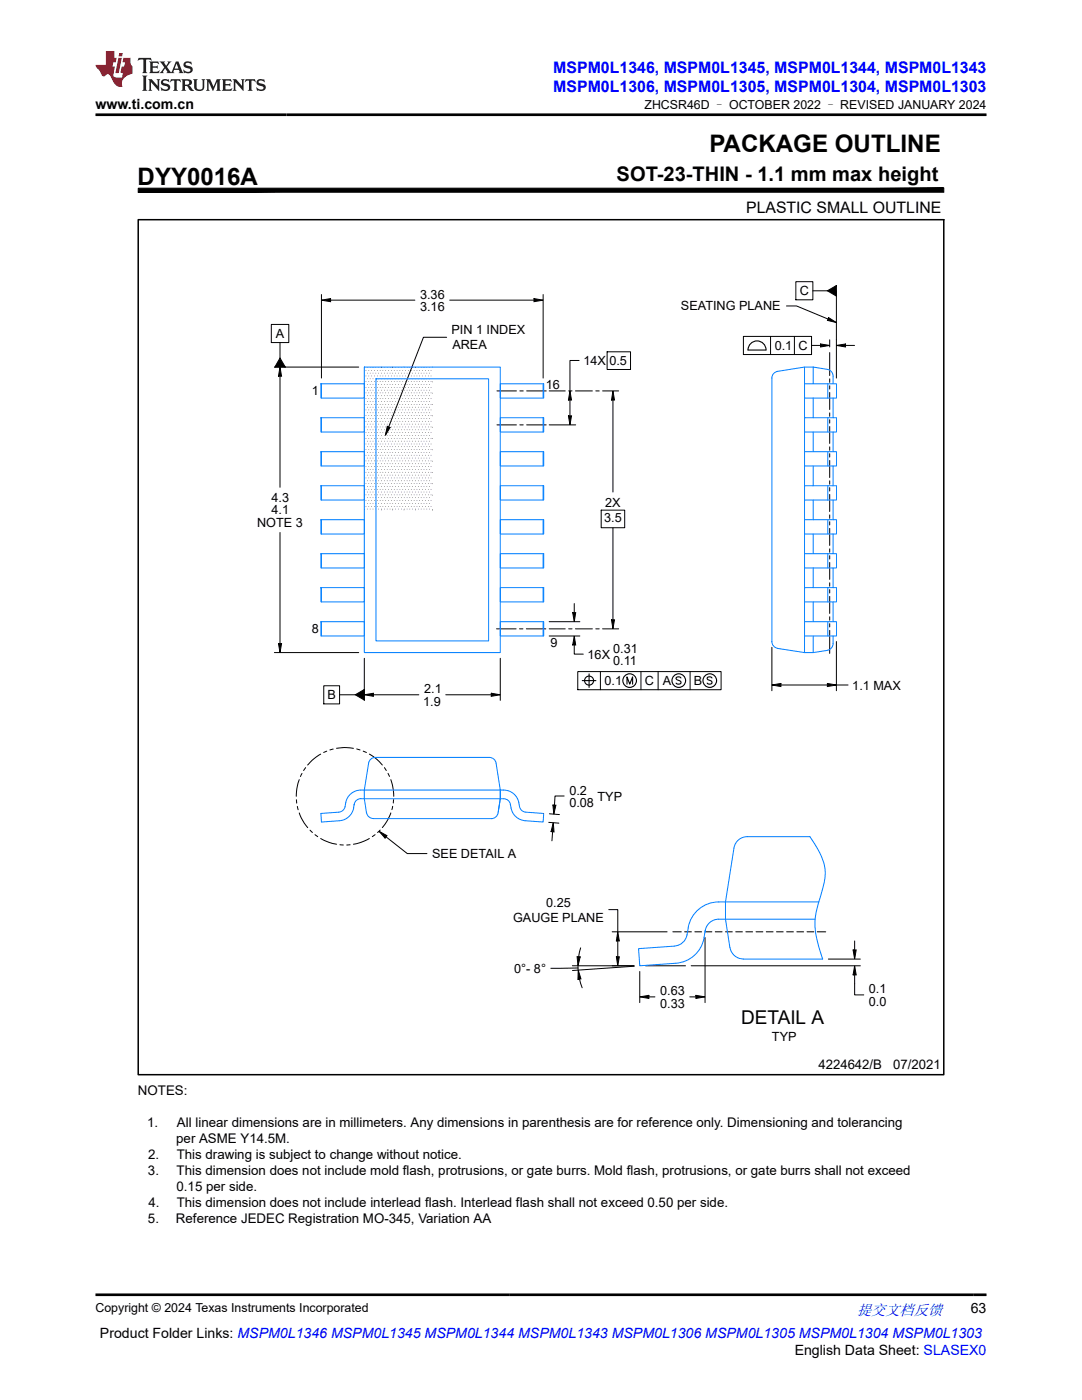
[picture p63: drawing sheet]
<svg xmlns="http://www.w3.org/2000/svg" width="216mm" height="279mm" viewBox="0 0 216 279" stroke-linecap="round" stroke-linejoin="round" font-family="sans-serif">
<defs><g id="words">
<g font-size="4.8">
<text x="141.5" y="30.4">PACKAGE OUTLINE</text>
<text x="27.5" y="36.9">DYY0016A</text>
</g>
<text font-size="4" x="123" y="36.2">SOT-23-THIN - 1.1 mm max height</text>
<text font-size="3.8" x="147.9" y="204.4">DETAIL A</text>
<g font-size="3.2" fill="#00f">
<text x="110.4" y="14.5">MSPM0L1346, MSPM0L1345, MSPM0L1344, MSPM0L1343</text>
<text x="110.4" y="18.3">MSPM0L1306, MSPM0L1305, MSPM0L1304, MSPM0L1303</text>
</g>
<text font-size="3.2" x="148.9" y="42.5">PLASTIC SMALL OUTLINE</text>
<text font-size="3" fill="#00f" x="171" y="262.4">提交文档反馈</text>
<g font-size="2.8">
<text x="19" y="21.7">www.ti.com.cn</text>
<text x="193.7" y="262.1">63</text>
<text x="19.9" y="266.9">Product Folder Links: MSPM0L1346 MSPM0L1345 MSPM0L1344 MSPM0L1343 MSPM0L1306 MSPM0L1305 MSPM0L1304 MSPM0L1303</text>
<text x="158.6" y="270.3">English Data Sheet: SLASEX0</text>
</g>
<g font-size="2.7">
<text x="27.5" y="218.6">NOTES:</text>
<text x="29.3" y="225">1.</text>
<text x="35.3" y="225">All linear dimensions are in millimeters. Any dimensions in parenthesis are for reference only. Dimensioning and tolerancing</text>
<text x="29.6" y="231.3">2.</text>
<text x="35.2" y="228.2">per ASME Y14.5M.</text>
<text x="35.3" y="231.3">This drawing is subject to change without notice.</text>
<text x="29.5" y="234.5">3.</text>
<text x="35.2" y="237.7">0.15 per side.</text>
<text x="35.2" y="234.5">This dimension does not include mold flash, protrusions, or gate burrs. Mold flash, protrusions, or gate burrs shall not exceed</text>
<text x="29.5" y="244.1">5.</text>
<text x="29.6" y="240.9">4.</text>
<text x="35.1" y="244.1">Reference JEDEC Registration MO-345, Variation AA</text>
<text x="35.3" y="240.9">This dimension does not include interlead flash. Interlead flash shall not exceed 0.50 per side.</text>
</g>
<g font-size="2.6">
<text x="163.3" y="213.3">4224642/B</text>
<text x="178.2" y="213.3">07/2021</text>
</g>
<g font-size="2.5">
<text x="128.6" y="21.8">ZHCSR46D – OCTOBER 2022 – REVISED JANUARY 2024</text>
<text x="83.8" y="59.6">3.36</text>
<text x="159.6" y="58.9">C</text>
<text x="83.8" y="62.1">3.16</text>
<text x="135.9" y="62">SEATING PLANE</text>
<text x="55" y="67.5">A</text>
<text x="90.1" y="66.7">PIN 1 INDEX</text>
<text x="90.3" y="69.7">AREA</text>
<text x="154.6" y="69.8">0.1</text>
<text x="159.3" y="69.9">C</text>
<text x="108.9" y="77.6">16</text>
<text x="116.4" y="72.8">14X 0.5</text>
<text x="62.2" y="78.8">1</text>
<text x="54.2" y="100.2">4.3</text>
<text x="120.8" y="101.1">2X</text>
<text x="51.3" y="105.1">NOTE 3</text>
<text x="54.2" y="102.6">4.1</text>
<text x="120.6" y="104.2">3.5</text>
<text x="62.2" y="126.4">8</text>
<text x="109.9" y="129.1">9</text>
<text x="117.3" y="131.4">16X</text>
<text x="122.3" y="130.2">0.31</text>
<text x="120.6" y="136.8">0.1</text>
<text x="122.3" y="132.7">0.11</text>
<text x="128.7" y="136.8">C</text>
<text x="132.2" y="136.8">A</text>
<text x="138.4" y="136.8">B</text>
<text x="170.1" y="137.6">1.1 MAX</text>
<text x="65.3" y="139.6">B</text>
<text x="84.4" y="140.8">1.9</text>
<text x="84.6" y="138.4">2.1</text>
<text x="113.6" y="158.6">0.2</text>
<text x="113.6" y="161">0.08</text>
<text x="119.2" y="159.8">TYP</text>
<text x="86.2" y="171.3">SEE DETAIL A</text>
<text x="102.4" y="184">GAUGE PLANE</text>
<text x="109" y="180.9">0.25</text>
<text x="102.6" y="194.1">0°- 8°</text>
<text x="131.7" y="198.7">0.63</text>
<text x="131.7" y="201.1">0.33</text>
<text x="173.4" y="198.3">0.1</text>
<text x="173.4" y="200.7">0.0</text>
<text x="154" y="207.8">TYP</text>
<text x="19" y="261.8">Copyright © 2024 Texas Instruments Incorporated</text>
</g>
</g></defs>
<g fill="#000">
<path d="M64.1 59.9l1.9-.3v.6zM106.6 59.6l1.8 .3-1.8 .3zM165.1 58l1.8-1v2.1zM55.9 73.3l.3 1.8h-.6zM55.9 71.5l1 1.8h-2.1zM72.7 73.2v.1zM72.7 76.2v.1zM72.7 78.4v.1zM72.7 73.3l.1 .1zM72.7 74.4l.1 .1zM72.7 75.6l.1 .1zM72.7 76.7l.1 .1z"/>
<path d="M72.7 77.8l.1 .1zM72.7 78.9l.1 .1zM73 73.9l.1 .1zM73 75l.1 .1zM73 76.1l.1 .1zM73 77.2l.1 .1zM73 78.4l.1 .1zM73 79.5l.1 .1zM73.3 73.3v.1zM73.3 74.4v.1zM73.3 75.6v.1zM73.3 76.7v.1z"/>
<path d="M73.3 77.8v.1zM73.3 78.9v.1zM73.6 73.9v.1zM73.6 75v.1zM73.6 76.1v.1zM73.6 77.2v.1zM73.6 78.4v.1zM73.6 79.5v.1zM73.8 73.3l.1 .1zM73.8 74.4l.1 .1zM73.8 75.6l.1 .1zM73.8 76.7l.1 .1z"/>
<path d="M73.8 77.8l.1 .1zM73.8 78.9l.1 .1zM74.1 73.9l.1 .1zM74.1 75l.1 .1zM74.1 76.1l.1 .1zM74.1 77.2l.1 .1zM74.1 78.4l.1 .1zM74.1 79.5l.1 .1zM74.4 73.3l.1 .1zM74.4 74.4l.1 .1zM74.4 75.6l.1 .1zM74.4 76.7l.1 .1z"/>
<path d="M74.4 77.8l.1 .1zM74.4 78.9l.1 .1zM74.7 73.9l.1 .1zM74.7 75l.1 .1zM74.7 76.1l.1 .1zM74.7 77.2l.1 .1zM74.7 78.4l.1 .1zM74.7 79.5l.1 .1zM75 73.3v.1zM75 74.4v.1zM75 75.6v.1zM75 76.7v.1z"/>
<path d="M75 77.8v.1zM75 78.9v.1zM75.2 73.9l.1 .1zM75.2 75l.1 .1zM75.2 76.1l.1 .1zM75.2 77.2l.1 .1zM75.2 78.4l.1 .1zM75.2 79.5l.1 .1zM75.5 73.3l.1 .1zM75.5 74.4l.1 .1zM75.5 75.6l.1 .1zM75.5 76.7l.1 .1z"/>
<path d="M75.5 77.8l.1 .1zM75.5 78.9l.1 .1zM75.8 73.9l.1 .1zM75.8 75l.1 .1zM75.8 76.1l.1 .1zM75.8 77.2l.1 .1zM75.8 78.4l.1 .1zM75.8 79.5l.1 .1zM76.1 73.2v.1zM76.1 73.3l.1 .1zM76.1 74.4l.1 .1zM76.1 75.6l.1 .1z"/>
<path d="M76.1 76.7l.1 .1zM76.1 77.8l.1 .1zM76.1 78.9l.1 .1zM76.4 73.9v.1zM76.4 75v.1zM76.4 76.1v.1zM76.4 77.2v.1zM76.4 78.4v.1zM76.4 79.5v.1zM76.6 73.3l.1 .1zM76.6 74.4l.1 .1zM76.6 75.6l.1 .1z"/>
<path d="M76.6 76.7l.1 .1zM76.6 77.8l.1 .1zM76.6 78.9l.1 .1zM76.9 73.9l.1 .1zM76.9 75l.1 .1zM76.9 76.1l.1 .1zM76.9 77.2l.1 .1zM76.9 78.4l.1 .1zM76.9 79.5l.1 .1zM77.2 73.3l.1 .1zM77.2 74.4l.1 .1zM77.2 75.6l.1 .1z"/>
<path d="M77.2 76.7l.1 .1zM77.2 77.8l.1 .1zM77.2 78.9l.1 .1zM77.5 73.9l.1 .1zM77.5 75l.1 .1zM77.5 76.1l.1 .1zM77.5 77.2l.1 .1zM77.5 78.4l.1 .1zM77.5 79.5l.1 .1zM77.8 73.3l.1 .1zM77.8 74.4l.1 .1zM77.8 75.6l.1 .1z"/>
<path d="M77.8 76.7l.1 .1zM77.8 77.8l.1 .1zM77.8 78.9l.1 .1zM78 73.9l.1 .1zM78 75l.1 .1zM78 76.1l.1 .1zM78 77.2l.1 .1zM78 78.4l.1 .1zM78 79.5l.1 .1zM78.3 73.2l.1 .1zM78.3 73.3l.1 .1zM78.3 74.4l.1 .1z"/>
<path d="M78.3 75.6l.1 .1zM78.3 76.7l.1 .1zM78.3 77.8l.1 .1zM78.3 78.9l.1 .1zM78.6 73.9l.1 .1zM78.6 75l.1 .1zM78.6 76.1l.1 .1zM78.6 77.2l.1 .1zM78.6 78.4l.1 .1zM78.6 79.5l.1 .1zM78.9 73.3l.1 .1zM78.9 74.4l.1 .1z"/>
<path d="M78.9 75.6l.1 .1zM78.9 76.7l.1 .1zM78.9 77.8l.1 .1zM78.9 78.9l.1 .1zM79.2 73.9l.1 .1zM79.2 75l.1 .1zM79.2 76.1l.1 .1zM79.2 77.2l.1 .1zM79.2 78.4l.1 .1zM79.2 79.5l.1 .1zM79.5 73.3l.1 .1zM79.5 74.4l.1 .1z"/>
<path d="M79.5 75.6l.1 .1zM79.5 76.7l.1 .1zM79.5 77.8l.1 .1zM79.5 78.9l.1 .1zM79.8 73.9v.1zM79.8 75v.1zM79.8 76.1v.1zM79.8 77.2v.1zM79.8 78.4v.1zM79.8 79.5v.1zM80 73.3l.1 .1zM80 74.4l.1 .1z"/>
<path d="M80 75.6l.1 .1zM80 76.7l.1 .1zM80 77.8l.1 .1zM80 78.9l.1 .1zM80.3 73.9l.1 .1zM80.3 75l.1 .1zM80.3 76.1l.1 .1zM80.3 77.2l.1 .1zM80.3 78.4l.1 .1zM80.3 79.5l.1 .1zM80.6 73.2l.1 .1zM80.6 73.3l.1 .1z"/>
<path d="M80.6 74.4l.1 .1zM80.6 75.6l.1 .1zM80.6 76.7l.1 .1zM80.6 77.8l.1 .1zM80.6 78.9l.1 .1zM80.9 73.9l.1 .1zM80.9 75l.1 .1zM80.9 76.1l.1 .1zM80.9 77.2l.1 .1zM80.9 78.4l.1 .1zM80.9 79.5l.1 .1zM81.2 73.3l.1 .1z"/>
<path d="M81.2 74.4l.1 .1zM81.2 75.6l.1 .1zM81.2 76.7l.1 .1zM81.2 77.8l.1 .1zM81.2 78.9l.1 .1zM81.4 73.9l.1 .1zM81.4 75l.1 .1zM81.4 76.1l.1 .1zM81.4 77.2l.1 .1zM81.4 78.4l.1 .1zM81.4 79.5l.1 .1zM81.7 73.3l.1 .1z"/>
<path d="M81.7 74.4l.1 .1zM81.7 75.6l.1 .1zM81.7 76.7l.1 .1zM81.7 77.8l.1 .1zM81.7 78.9l.1 .1zM82 73.9l.1 .1zM82 75l.1 .1zM82 76.1l.1 .1zM82 77.2l.1 .1zM82 78.4l.1 .1zM82 79.5l.1 .1zM82.3 73.3l.1 .1z"/>
<path d="M82.3 74.4l.1 .1zM82.3 75.6l.1 .1zM82.3 76.7l.1 .1zM82.3 77.8l.1 .1zM82.3 78.9l.1 .1zM82.6 73.9l.1 .1zM82.6 75l.1 .1zM82.6 76.1l.1 .1zM82.6 77.2l.1 .1zM82.6 78.4l.1 .1zM82.6 79.5l.1 .1zM82.8 73.2l.1 .1z"/>
<path d="M82.9 73.3l.1 .1zM82.9 74.4l.1 .1zM82.9 75.6l.1 .1zM82.9 76.7l.1 .1zM82.9 77.8l.1 .1zM82.9 78.9l.1 .1zM83.2 73.9v.1zM83.2 75v.1zM83.2 76.1v.1zM83.2 77.2v.1zM83.2 78.4v.1zM83.2 79.5v.1z"/>
<path d="M83.4 73.3l.1 .1zM83.4 74.4l.1 .1zM83.4 75.6l.1 .1zM83.4 76.7l.1 .1zM83.4 77.8l.1 .1zM83.4 78.9l.1 .1zM83.7 73.9l.1 .1zM83.7 75l.1 .1zM83.7 76.1l.1 .1zM83.7 77.2l.1 .1zM83.7 78.4l.1 .1zM83.7 79.5l.1 .1z"/>
<path d="M84 73.3l.1 .1zM84 74.4l.1 .1zM84 75.6l.1 .1zM84 76.7l.1 .1zM84 77.8l.1 .1zM84 78.9l.1 .1zM84.3 73.9l.1 .1zM84.3 75l.1 .1zM84.3 76.1l.1 .1zM84.3 77.2l.1 .1zM84.3 78.4l.1 .1zM84.3 79.5l.1 .1z"/>
<path d="M84.6 73.3v.1zM84.6 74.4v.1zM84.6 75.6v.1zM84.6 76.7v.1zM84.6 77.8v.1zM84.6 78.9v.1zM84.8 73.9l.1 .1zM84.8 75l.1 .1zM84.8 76.1l.1 .1zM84.8 77.2l.1 .1zM84.8 78.4l.1 .1zM84.8 79.5l.1 .1z"/>
<path d="M85.1 73.3l.1 .1zM85.1 74.4l.1 .1zM85.1 75.6l.1 .1zM85.1 76.7l.1 .1zM85.1 77.8l.1 .1zM85.1 78.9l.1 .1zM85.4 73.9l.1 .1zM85.4 75l.1 .1zM85.4 76.1l.1 .1zM85.4 77.2l.1 .1zM85.4 78.4l.1 .1zM85.4 79.5l.1 .1z"/>
<path d="M85.7 73.3l.1 .1zM85.7 74.4l.1 .1zM85.7 75.6l.1 .1zM85.7 76.7l.1 .1zM85.7 77.8l.1 .1zM85.7 78.9l.1 .1zM86 73.9v.1zM86 75v.1zM86 76.1v.1zM86 77.2v.1zM86 78.4v.1zM86 79.5v.1z"/>
<path d="M86.2 78.4l.1 .1zM86.2 76.2l.1 .1zM86.2 73.2l.1 .1zM113.7 78l.3 1.8h-.6zM122.3 78l.3 1.8h-.6zM163.7 68.7l1.9 .2-1.9 .3zM165.3 63.4l1.6 1-1.8-.5zM166.9 68.9l1.8-.2v.5zM72.7 80.7v.1zM72.7 82.9v.1zM72.7 85.2v.1zM72.7 87.5v.1z"/>
<path d="M72.7 89.7v.1zM72.7 92v.1zM72.7 94.2v.1zM72.7 96.5v.1zM72.7 98.8v.1zM72.7 80.1l.1 .1zM72.7 81.2l.1 .1zM72.7 82.3l.1 .1zM72.7 83.5h.1zM72.7 84.6l.1 .1zM72.7 85.7l.1 .1zM72.7 86.8l.1 .1z"/>
<path d="M72.7 88l.1 .1zM72.7 89.1l.1 .1zM72.7 90.2l.1 .1zM72.7 91.4l.1 .1zM72.7 92.5l.1 .1zM72.7 93.6l.1 .1zM72.7 94.8l.1 .1zM72.7 95.9l.1 .1zM72.7 97l.1 .1zM72.7 98.1l.1 .1zM72.7 99.3l.1 .1zM73 80.6l.1 .1z"/>
<path d="M73 81.8l.1 .1zM73 82.9l.1 .1zM73 84l.1 .1zM73 85.2l.1 .1zM73 86.3l.1 .1zM73 87.4l.1 .1zM73 88.6l.1 .1zM73 89.7l.1 .1zM73 90.8l.1 .1zM73 91.9l.1 .1zM73 93.1l.1 .1zM73 94.2l.1 .1z"/>
<path d="M73 95.3l.1 .1zM73 96.5l.1 .1zM73 97.6l.1 .1zM73 98.7l.1 .1zM73 99.9l.1 .1zM73.3 80.1v.1zM73.3 81.2v.1zM73.3 82.3v.1zM73.3 84.6v.1zM73.3 85.7v.1zM73.3 86.8v.1zM73.3 88v.1z"/>
<path d="M73.3 89.1v.1zM73.3 90.2v.1zM73.3 91.4v.1zM73.3 92.5v.1zM73.3 93.6v.1zM73.3 94.8v.1zM73.3 95.9v.1zM73.3 97v.1zM73.3 98.1v.1zM73.3 99.3v.1zM73.6 80.6v.1zM73.6 81.8v.1z"/>
<path d="M73.6 82.9v.1zM73.6 84v.1zM73.6 85.2v.1zM73.6 86.3v.1zM73.6 87.4v.1zM73.6 88.6v.1zM73.6 89.7v.1zM73.6 90.8v.1zM73.6 91.9v.1zM73.6 93.1v.1zM73.6 94.2v.1zM73.6 95.3v.1z"/>
<path d="M73.6 96.5v.1zM73.6 97.6v.1zM73.6 98.7v.1zM73.6 99.9v.1zM73.8 80.1l.1 .1zM73.8 81.2l.1 .1zM73.8 82.3l.1 .1zM73.8 83.5h.1zM73.8 84.6l.1 .1zM73.8 85.7l.1 .1zM73.8 86.8l.1 .1zM73.8 88l.1 .1z"/>
<path d="M73.8 89.1l.1 .1zM73.8 90.2l.1 .1zM73.8 91.4l.1 .1zM73.8 92.5l.1 .1zM73.8 93.6l.1 .1zM73.8 94.8l.1 .1zM73.8 95.9l.1 .1zM73.8 97l.1 .1zM73.8 98.1l.1 .1zM73.8 99.3l.1 .1zM74.1 80.6l.1 .1zM74.1 81.8l.1 .1z"/>
<path d="M74.1 82.9l.1 .1zM74.1 84l.1 .1zM74.1 85.2l.1 .1zM74.1 86.3l.1 .1zM74.1 87.4l.1 .1zM74.1 88.6l.1 .1zM74.1 89.7l.1 .1zM74.1 90.8l.1 .1zM74.1 91.9l.1 .1zM74.1 93.1l.1 .1zM74.1 94.2l.1 .1zM74.1 95.3l.1 .1z"/>
<path d="M74.1 96.5l.1 .1zM74.1 97.6l.1 .1zM74.1 98.7l.1 .1zM74.1 99.9l.1 .1zM74.4 80.1l.1 .1zM74.4 81.2l.1 .1zM74.4 82.3l.1 .1zM74.4 83.5h.1zM74.4 84.6l.1 .1zM74.4 85.7l.1 .1zM74.4 86.8l.1 .1zM74.4 88l.1 .1z"/>
<path d="M74.4 89.1l.1 .1zM74.4 90.2l.1 .1zM74.4 91.4l.1 .1zM74.4 92.5l.1 .1zM74.4 93.6l.1 .1zM74.4 94.8l.1 .1zM74.4 95.9l.1 .1zM74.4 97l.1 .1zM74.4 98.1l.1 .1zM74.4 99.3l.1 .1zM74.7 80.6l.1 .1zM74.7 81.8l.1 .1z"/>
<path d="M74.7 82.9l.1 .1zM74.7 84l.1 .1zM74.7 85.2l.1 .1zM74.7 86.3l.1 .1zM74.7 87.4l.1 .1zM74.7 88.6l.1 .1zM74.7 89.7l.1 .1zM74.7 90.8l.1 .1zM74.7 91.9l.1 .1zM74.7 93.1l.1 .1zM74.7 94.2l.1 .1zM74.7 95.3l.1 .1z"/>
<path d="M74.7 96.5l.1 .1zM74.7 97.6l.1 .1zM74.7 98.7l.1 .1zM74.7 99.9l.1 .1zM75 80.1v.1zM75 81.2v.1zM75 82.3v.1zM75 84.6v.1zM75 85.7v.1zM75 86.8v.1zM75 88v.1zM75 89.1v.1z"/>
<path d="M75 90.2v.1zM75 91.4v.1zM75 92.5v.1zM75 93.6v.1zM75 94.8v.1zM75 95.9v.1zM75 97v.1zM75 98.1v.1zM75 99.3v.1zM75.2 80.6l.1 .1zM75.2 81.8l.1 .1zM75.2 82.9l.1 .1z"/>
<path d="M75.2 84l.1 .1zM75.2 85.2l.1 .1zM75.2 86.3l.1 .1zM75.2 87.4l.1 .1zM75.2 88.6l.1 .1zM75.2 89.7l.1 .1zM75.2 90.8l.1 .1zM75.2 91.9l.1 .1zM75.2 93.1l.1 .1zM75.2 94.2l.1 .1zM75.2 95.3l.1 .1zM75.2 96.5l.1 .1z"/>
<path d="M75.2 97.6l.1 .1zM75.2 98.7l.1 .1zM75.2 99.9l.1 .1zM75.5 80.1l.1 .1zM75.5 81.2l.1 .1zM75.5 82.3l.1 .1zM75.5 83.5h.1zM75.5 84.6l.1 .1zM75.5 85.7l.1 .1zM75.5 86.8l.1 .1zM75.5 88l.1 .1zM75.5 89.1l.1 .1z"/>
<path d="M75.5 90.2l.1 .1zM75.5 91.4l.1 .1zM75.5 92.5l.1 .1zM75.5 93.6l.1 .1zM75.5 94.8l.1 .1zM75.5 95.9l.1 .1zM75.5 97l.1 .1zM75.5 98.1l.1 .1zM75.5 99.3l.1 .1zM75.8 80.6l.1 .1zM75.8 81.8l.1 .1zM75.8 82.9l.1 .1z"/>
<path d="M75.8 84l.1 .1zM75.8 85.2l.1 .1zM75.8 86.3l.1 .1zM75.8 87.4l.1 .1zM75.8 88.6l.1 .1zM75.8 89.7l.1 .1zM75.8 90.8l.1 .1zM75.8 91.9l.1 .1zM75.8 93.1l.1 .1zM75.8 94.2l.1 .1zM75.8 95.3l.1 .1zM75.8 96.5l.1 .1z"/>
<path d="M75.8 97.6l.1 .1zM75.8 98.7l.1 .1zM75.8 99.9l.1 .1zM76.1 80.1l.1 .1zM76.1 81.2l.1 .1zM76.1 82.3l.1 .1zM76.1 83.5h.1zM76.1 84.6l.1 .1zM76.1 85.7l.1 .1zM76.1 86.8l.1 .1zM76.1 88l.1 .1zM76.1 89.1l.1 .1z"/>
<path d="M76.1 90.2l.1 .1zM76.1 91.4l.1 .1zM76.1 92.5l.1 .1zM76.1 93.6l.1 .1zM76.1 94.8l.1 .1zM76.1 95.9l.1 .1zM76.1 97l.1 .1zM76.1 98.1l.1 .1zM76.1 99.3l.1 .1zM76.4 80.6v.1zM76.4 81.8v.1zM76.4 82.9v.1z"/>
<path d="M76.4 84v.1zM76.4 85.2v.1zM76.4 86.3v.1zM76.4 87.4v.1zM76.4 88.6v.1zM76.4 89.7v.1zM76.4 90.8v.1zM76.4 91.9v.1zM76.4 93.1v.1zM76.4 94.2v.1zM76.4 95.3v.1zM76.4 96.5v.1z"/>
<path d="M76.4 97.6v.1zM76.4 98.7v.1zM76.4 99.9v.1zM76.6 80.1l.1 .1zM76.6 81.2l.1 .1zM76.6 82.3l.1 .1zM76.6 83.5h.1zM76.6 84.6l.1 .1zM76.6 85.7l.1 .1zM76.6 86.8l.1 .1zM76.6 88l.1 .1zM76.6 89.1l.1 .1z"/>
<path d="M76.6 90.2l.1 .1zM76.6 91.4l.1 .1zM76.6 92.5l.1 .1zM76.6 93.6l.1 .1zM76.6 94.8l.1 .1zM76.6 95.9l.1 .1zM76.6 97l.1 .1zM76.6 98.1l.1 .1zM76.6 99.3l.1 .1zM76.9 80.6l.1 .1zM76.9 81.8l.1 .1zM76.9 82.9l.1 .1z"/>
<path d="M76.9 84l.1 .1zM76.9 85.2l.1 .1zM76.9 86.3l.1 .1zM76.9 87.4l.1 .1zM76.9 88.6l.1 .1zM76.9 89.7l.1 .1zM76.9 90.8l.1 .1zM76.9 91.9l.1 .1zM76.9 93.1l.1 .1zM76.9 94.2l.1 .1zM76.9 95.3l.1 .1zM76.9 96.5l.1 .1z"/>
<path d="M76.9 97.6l.1 .1zM76.9 98.7l.1 .1zM76.9 99.9l.1 .1zM77.2 80.1l.1 .1zM77.2 81.2l.1 .1zM77.2 82.3l.1 .1zM77.2 83.5h.1zM77.2 84.6l.1 .1zM77.2 85.7l.1 .1zM77.2 86.8l.1 .1zM77.2 88l.1 .1zM77.2 89.1l.1 .1z"/>
<path d="M77.2 90.2l.1 .1zM77.2 91.4l.1 .1zM77.2 92.5l.1 .1zM77.2 93.6l.1 .1zM77.2 94.8l.1 .1zM77.2 95.9l.1 .1zM77.2 97l.1 .1zM77.2 98.1l.1 .1zM77.2 99.3l.1 .1zM77.5 80.6l.1 .1zM77.5 81.8l.1 .1zM77.5 82.9l.1 .1z"/>
<path d="M77.5 84l.1 .1zM77.5 85.2l.1 .1zM77.5 86.3l.1 .1zM77.5 87.4l.1 .1zM77.5 88.6l.1 .1zM77.5 89.7l.1 .1zM77.5 90.8l.1 .1zM77.5 91.9l.1 .1zM77.5 93.1l.1 .1zM77.5 94.2l.1 .1zM77.5 95.3l.1 .1zM77.5 96.5l.1 .1z"/>
<path d="M77.5 97.6l.1 .1zM77.5 98.7l.1 .1zM77.5 99.9l.1 .1zM77.8 80.1l.1 .1zM77.8 81.2l.1 .1zM77.8 82.3l.1 .1zM77.8 83.5h.1zM77.8 84.6l.1 .1zM77.8 85.7l.1 .1zM77.8 86.8l.1 .1zM77.8 88l.1 .1zM77.8 89.1l.1 .1z"/>
<path d="M77.8 90.2l.1 .1zM77.8 91.4l.1 .1zM77.8 92.5l.1 .1zM77.8 93.6l.1 .1zM77.8 94.8l.1 .1zM77.8 95.9l.1 .1zM77.8 97l.1 .1zM77.8 98.1l.1 .1zM77.8 99.3l.1 .1zM77.3 85.1l.5 .2-.9 1.6zM78 80.6l.1 .1zM78 81.8l.1 .1z"/>
<path d="M78 82.9l.1 .1zM78 84l.1 .1zM78 85.2l.1 .1zM78 86.3l.1 .1zM78 87.4l.1 .1zM78 88.6l.1 .1zM78 89.7l.1 .1zM78 90.8l.1 .1zM78 91.9l.1 .1zM78 93.1l.1 .1zM78 94.2l.1 .1zM78 95.3l.1 .1z"/>
<path d="M78 96.5l.1 .1zM78 97.6l.1 .1zM78 98.7l.1 .1zM78 99.9l.1 .1zM78.3 80.1l.1 .1zM78.3 81.2l.1 .1zM78.3 82.3l.1 .1zM78.3 83.5h.1zM78.3 84.6l.1 .1zM78.3 85.7l.1 .1zM78.3 86.8l.1 .1zM78.3 88l.1 .1z"/>
<path d="M78.3 89.1l.1 .1zM78.3 90.2l.1 .1zM78.3 91.4l.1 .1zM78.3 92.5l.1 .1zM78.3 93.6l.1 .1zM78.3 94.8l.1 .1zM78.3 95.9l.1 .1zM78.3 97l.1 .1zM78.3 98.1l.1 .1zM78.3 99.3l.1 .1zM78.6 80.6l.1 .1zM78.6 81.8l.1 .1z"/>
<path d="M78.6 82.9l.1 .1zM78.6 84l.1 .1zM78.6 85.2l.1 .1zM78.6 86.3l.1 .1zM78.6 87.4l.1 .1zM78.6 88.6l.1 .1zM78.6 89.7l.1 .1zM78.6 90.8l.1 .1zM78.6 91.9l.1 .1zM78.6 93.1l.1 .1zM78.6 94.2l.1 .1zM78.6 95.3l.1 .1z"/>
<path d="M78.6 96.5l.1 .1zM78.6 97.6l.1 .1zM78.6 98.7l.1 .1zM78.6 99.9l.1 .1zM78.9 80.1l.1 .1zM78.9 81.2l.1 .1zM78.9 82.3l.1 .1zM78.9 83.5h.1zM78.9 84.6l.1 .1zM78.9 85.7l.1 .1zM78.9 86.8l.1 .1zM78.9 88l.1 .1z"/>
<path d="M78.9 89.1l.1 .1zM78.9 90.2l.1 .1zM78.9 91.4l.1 .1zM78.9 92.5l.1 .1zM78.9 93.6l.1 .1zM78.9 94.8l.1 .1zM78.9 95.9l.1 .1zM78.9 97l.1 .1zM78.9 98.1l.1 .1zM78.9 99.3l.1 .1zM79.2 80.6l.1 .1zM79.2 81.8l.1 .1z"/>
<path d="M79.2 82.9l.1 .1zM79.2 84l.1 .1zM79.2 85.2l.1 .1zM79.2 86.3l.1 .1zM79.2 87.4l.1 .1zM79.2 88.6l.1 .1zM79.2 89.7l.1 .1zM79.2 90.8l.1 .1zM79.2 91.9l.1 .1zM79.2 93.1l.1 .1zM79.2 94.2l.1 .1zM79.2 95.3l.1 .1z"/>
<path d="M79.2 96.5l.1 .1zM79.2 97.6l.1 .1zM79.2 98.7l.1 .1zM79.2 99.9l.1 .1zM79.5 80.1l.1 .1zM79.5 81.2l.1 .1zM79.5 82.3l.1 .1zM79.5 83.5h.1zM79.5 84.6l.1 .1zM79.5 85.7l.1 .1zM79.5 86.8l.1 .1zM79.5 88l.1 .1z"/>
<path d="M79.5 89.1l.1 .1zM79.5 90.2l.1 .1zM79.5 91.4l.1 .1zM79.5 92.5l.1 .1zM79.5 93.6l.1 .1zM79.5 94.8l.1 .1zM79.5 95.9l.1 .1zM79.5 97l.1 .1zM79.5 98.1l.1 .1zM79.5 99.3l.1 .1zM79.8 80.6v.1zM79.8 81.8v.1z"/>
<path d="M79.8 82.9v.1zM79.8 84v.1zM79.8 85.2v.1zM79.8 86.3v.1zM79.8 87.4v.1zM79.8 88.6v.1zM79.8 89.7v.1zM79.8 90.8v.1zM79.8 91.9v.1zM79.8 93.1v.1zM79.8 94.2v.1zM79.8 95.3v.1z"/>
<path d="M79.8 96.5v.1zM79.8 97.6v.1zM79.8 98.7v.1zM79.8 99.9v.1zM80 80.1l.1 .1zM80 81.2l.1 .1zM80 82.3l.1 .1zM80 83.5h.1zM80 84.6l.1 .1zM80 85.7l.1 .1zM80 86.8l.1 .1zM80 88l.1 .1z"/>
<path d="M80 89.1l.1 .1zM80 90.2l.1 .1zM80 91.4l.1 .1zM80 92.5l.1 .1zM80 93.6l.1 .1zM80 94.8l.1 .1zM80 95.9l.1 .1zM80 97l.1 .1zM80 98.1l.1 .1zM80 99.3l.1 .1zM80.3 80.6l.1 .1zM80.3 81.8l.1 .1z"/>
<path d="M80.3 82.9l.1 .1zM80.3 84l.1 .1zM80.3 85.2l.1 .1zM80.3 86.3l.1 .1zM80.3 87.4l.1 .1zM80.3 88.6l.1 .1zM80.3 89.7l.1 .1zM80.3 90.8l.1 .1zM80.3 91.9l.1 .1zM80.3 93.1l.1 .1zM80.3 94.2l.1 .1zM80.3 95.3l.1 .1z"/>
<path d="M80.3 96.5l.1 .1zM80.3 97.6l.1 .1zM80.3 98.7l.1 .1zM80.3 99.9l.1 .1zM80.6 80.1l.1 .1zM80.6 81.2l.1 .1zM80.6 82.3l.1 .1zM80.6 83.5h.1zM80.6 84.6l.1 .1zM80.6 85.7l.1 .1zM80.6 86.8l.1 .1zM80.6 88l.1 .1z"/>
<path d="M80.6 89.1l.1 .1zM80.6 90.2l.1 .1zM80.6 91.4l.1 .1zM80.6 92.5l.1 .1zM80.6 93.6l.1 .1zM80.6 94.8l.1 .1zM80.6 95.9l.1 .1zM80.6 97l.1 .1zM80.6 98.1l.1 .1zM80.6 99.3l.1 .1zM80.9 80.6l.1 .1zM80.9 81.8l.1 .1z"/>
<path d="M80.9 82.9l.1 .1zM80.9 84l.1 .1zM80.9 85.2l.1 .1zM80.9 86.3l.1 .1zM80.9 87.4l.1 .1zM80.9 88.6l.1 .1zM80.9 89.7l.1 .1zM80.9 90.8l.1 .1zM80.9 91.9l.1 .1zM80.9 93.1l.1 .1zM80.9 94.2l.1 .1zM80.9 95.3l.1 .1z"/>
<path d="M80.9 96.5l.1 .1zM80.9 97.6l.1 .1zM80.9 98.7l.1 .1zM80.9 99.9l.1 .1zM81.2 80.1l.1 .1zM81.2 81.2l.1 .1zM81.2 82.3l.1 .1zM81.2 83.5h.1zM81.2 84.6l.1 .1zM81.2 85.7l.1 .1zM81.2 86.8l.1 .1zM81.2 88l.1 .1z"/>
<path d="M81.2 89.1l.1 .1zM81.2 90.2l.1 .1zM81.2 91.4l.1 .1zM81.2 92.5l.1 .1zM81.2 93.6l.1 .1zM81.2 94.8l.1 .1zM81.2 95.9l.1 .1zM81.2 97l.1 .1zM81.2 98.1l.1 .1zM81.2 99.3l.1 .1zM81.4 80.6l.1 .1zM81.4 81.8l.1 .1z"/>
<path d="M81.4 82.9l.1 .1zM81.4 84l.1 .1zM81.4 85.2l.1 .1zM81.4 86.3l.1 .1zM81.4 87.4l.1 .1zM81.4 88.6l.1 .1zM81.4 89.7l.1 .1zM81.4 90.8l.1 .1zM81.4 91.9l.1 .1zM81.4 93.1l.1 .1zM81.4 94.2l.1 .1zM81.4 95.3l.1 .1z"/>
<path d="M81.4 96.5l.1 .1zM81.4 97.6l.1 .1zM81.4 98.7l.1 .1zM81.4 99.9l.1 .1zM81.7 80.1l.1 .1zM81.7 81.2l.1 .1zM81.7 82.3l.1 .1zM81.7 83.5h.1zM81.7 84.6l.1 .1zM81.7 85.7l.1 .1zM81.7 86.8l.1 .1zM81.7 88l.1 .1z"/>
<path d="M81.7 89.1l.1 .1zM81.7 90.2l.1 .1zM81.7 91.4l.1 .1zM81.7 92.5l.1 .1zM81.7 93.6l.1 .1zM81.7 94.8l.1 .1zM81.7 95.9l.1 .1zM81.7 97l.1 .1zM81.7 98.1l.1 .1zM81.7 99.3l.1 .1zM82 80.6l.1 .1zM82 81.8l.1 .1z"/>
<path d="M82 82.9l.1 .1zM82 84l.1 .1zM82 85.2l.1 .1zM82 86.3l.1 .1zM82 87.4l.1 .1zM82 88.6l.1 .1zM82 89.7l.1 .1zM82 90.8l.1 .1zM82 91.9l.1 .1zM82 93.1l.1 .1zM82 94.2l.1 .1zM82 95.3l.1 .1z"/>
<path d="M82 96.5l.1 .1zM82 97.6l.1 .1zM82 98.7l.1 .1zM82 99.9l.1 .1zM82.3 80.1l.1 .1zM82.3 81.2l.1 .1zM82.3 82.3l.1 .1zM82.3 83.5h.1zM82.3 84.6l.1 .1zM82.3 85.7l.1 .1zM82.3 86.8l.1 .1zM82.3 88l.1 .1z"/>
<path d="M82.3 89.1l.1 .1zM82.3 90.2l.1 .1zM82.3 91.4l.1 .1zM82.3 92.5l.1 .1zM82.3 93.6l.1 .1zM82.3 94.8l.1 .1zM82.3 95.9l.1 .1zM82.3 97l.1 .1zM82.3 98.1l.1 .1zM82.3 99.3l.1 .1zM82.6 80.6l.1 .1zM82.6 81.8l.1 .1z"/>
<path d="M82.6 82.9l.1 .1zM82.6 84l.1 .1zM82.6 85.2l.1 .1zM82.6 86.3l.1 .1zM82.6 87.4l.1 .1zM82.6 88.6l.1 .1zM82.6 89.7l.1 .1zM82.6 90.8l.1 .1zM82.6 91.9l.1 .1zM82.6 93.1l.1 .1zM82.6 94.2l.1 .1zM82.6 95.3l.1 .1z"/>
<path d="M82.6 96.5l.1 .1zM82.6 97.6l.1 .1zM82.6 98.7l.1 .1zM82.6 99.9l.1 .1zM82.9 80.1l.1 .1zM82.9 81.2l.1 .1zM82.9 82.3l.1 .1zM82.9 83.5h.1zM82.9 84.6l.1 .1zM82.9 85.7l.1 .1zM82.9 86.8l.1 .1zM82.9 88l.1 .1z"/>
<path d="M82.9 89.1l.1 .1zM82.9 90.2l.1 .1zM82.9 91.4l.1 .1zM82.9 92.5l.1 .1zM82.9 93.6l.1 .1zM82.9 94.8l.1 .1zM82.9 95.9l.1 .1zM82.9 97l.1 .1zM82.9 98.1l.1 .1zM82.9 99.3l.1 .1zM83.2 80.6v.1zM83.2 81.8v.1z"/>
<path d="M83.2 82.9v.1zM83.2 84v.1zM83.2 85.2v.1zM83.2 86.3v.1zM83.2 87.4v.1zM83.2 88.6v.1zM83.2 89.7v.1zM83.2 90.8v.1zM83.2 91.9v.1zM83.2 93.1v.1zM83.2 94.2v.1zM83.2 95.3v.1z"/>
<path d="M83.2 96.5v.1zM83.2 97.6v.1zM83.2 98.7v.1zM83.2 99.9v.1zM83.4 80.1l.1 .1zM83.4 81.2l.1 .1zM83.4 82.3l.1 .1zM83.4 83.5h.1zM83.4 84.6l.1 .1zM83.4 85.7l.1 .1zM83.4 86.8l.1 .1zM83.4 88l.1 .1z"/>
<path d="M83.4 89.1l.1 .1zM83.4 90.2l.1 .1zM83.4 91.4l.1 .1zM83.4 92.5l.1 .1zM83.4 93.6l.1 .1zM83.4 94.8l.1 .1zM83.4 95.9l.1 .1zM83.4 97l.1 .1zM83.4 98.1l.1 .1zM83.4 99.3l.1 .1zM83.7 80.6l.1 .1zM83.7 81.8l.1 .1z"/>
<path d="M83.7 82.9l.1 .1zM83.7 84l.1 .1zM83.7 85.2l.1 .1zM83.7 86.3l.1 .1zM83.7 87.4l.1 .1zM83.7 88.6l.1 .1zM83.7 89.7l.1 .1zM83.7 90.8l.1 .1zM83.7 91.9l.1 .1zM83.7 93.1l.1 .1zM83.7 94.2l.1 .1zM83.7 95.3l.1 .1z"/>
<path d="M83.7 96.5l.1 .1zM83.7 97.6l.1 .1zM83.7 98.7l.1 .1zM83.7 99.9l.1 .1zM84 80.1l.1 .1zM84 81.2l.1 .1zM84 82.3l.1 .1zM84 83.5h.1zM84 84.6l.1 .1zM84 85.7l.1 .1zM84 86.8l.1 .1zM84 88l.1 .1z"/>
<path d="M84 89.1l.1 .1zM84 90.2l.1 .1zM84 91.4l.1 .1zM84 92.5l.1 .1zM84 93.6l.1 .1zM84 94.8l.1 .1zM84 95.9l.1 .1zM84 97l.1 .1zM84 98.1l.1 .1zM84 99.3l.1 .1zM84.3 80.6l.1 .1zM84.3 81.8l.1 .1z"/>
<path d="M84.3 82.9l.1 .1zM84.3 84l.1 .1zM84.3 85.2l.1 .1zM84.3 86.3l.1 .1zM84.3 87.4l.1 .1zM84.3 88.6l.1 .1zM84.3 89.7l.1 .1zM84.3 90.8l.1 .1zM84.3 91.9l.1 .1zM84.3 93.1l.1 .1zM84.3 94.2l.1 .1zM84.3 95.3l.1 .1z"/>
<path d="M84.3 96.5l.1 .1zM84.3 97.6l.1 .1zM84.3 98.7l.1 .1zM84.3 99.9l.1 .1zM84.6 80.1v.1zM84.6 81.2v.1zM84.6 82.3v.1zM84.6 84.6v.1zM84.6 85.7v.1zM84.6 86.8v.1zM84.6 88v.1zM84.6 89.1v.1z"/>
<path d="M84.6 90.2v.1zM84.6 91.4v.1zM84.6 92.5v.1zM84.6 93.6v.1zM84.6 94.8v.1zM84.6 95.9v.1zM84.6 97v.1zM84.6 98.1v.1zM84.6 99.3v.1zM84.8 80.6l.1 .1zM84.8 81.8l.1 .1zM84.8 82.9l.1 .1z"/>
<path d="M84.8 84l.1 .1zM84.8 85.2l.1 .1zM84.8 86.3l.1 .1zM84.8 87.4l.1 .1zM84.8 88.6l.1 .1zM84.8 89.7l.1 .1zM84.8 90.8l.1 .1zM84.8 91.9l.1 .1zM84.8 93.1l.1 .1zM84.8 94.2l.1 .1zM84.8 95.3l.1 .1zM84.8 96.5l.1 .1z"/>
<path d="M84.8 97.6l.1 .1zM84.8 98.7l.1 .1zM84.8 99.9l.1 .1zM85.1 80.1l.1 .1zM85.1 81.2l.1 .1zM85.1 82.3l.1 .1zM85.1 83.5h.1zM85.1 84.6l.1 .1zM85.1 85.7l.1 .1zM85.1 86.8l.1 .1zM85.1 88l.1 .1zM85.1 89.1l.1 .1z"/>
<path d="M85.1 90.2l.1 .1zM85.1 91.4l.1 .1zM85.1 92.5l.1 .1zM85.1 93.6l.1 .1zM85.1 94.8l.1 .1zM85.1 95.9l.1 .1zM85.1 97l.1 .1zM85.1 98.1l.1 .1zM85.1 99.3l.1 .1zM85.4 80.6l.1 .1zM85.4 81.8l.1 .1zM85.4 82.9l.1 .1z"/>
<path d="M85.4 84l.1 .1zM85.4 85.2l.1 .1zM85.4 86.3l.1 .1zM85.4 87.4l.1 .1zM85.4 88.6l.1 .1zM85.4 89.7l.1 .1zM85.4 90.8l.1 .1zM85.4 91.9l.1 .1zM85.4 93.1l.1 .1zM85.4 94.2l.1 .1zM85.4 95.3l.1 .1zM85.4 96.5l.1 .1z"/>
<path d="M85.4 97.6l.1 .1zM85.4 98.7l.1 .1zM85.4 99.9l.1 .1zM85.7 80.1l.1 .1zM85.7 81.2l.1 .1zM85.7 82.3l.1 .1zM85.7 83.5h.1zM85.7 84.6l.1 .1zM85.7 85.7l.1 .1zM85.7 86.8l.1 .1zM85.7 88l.1 .1zM85.7 89.1l.1 .1z"/>
<path d="M85.7 90.2l.1 .1zM85.7 91.4l.1 .1zM85.7 92.5l.1 .1zM85.7 93.6l.1 .1zM85.7 94.8l.1 .1zM85.7 95.9l.1 .1zM85.7 97l.1 .1zM85.7 98.1l.1 .1zM85.7 99.3l.1 .1zM86 80.6v.1zM86 81.8v.1zM86 82.9v.1z"/>
<path d="M86 84v.1zM86 85.2v.1zM86 86.3v.1zM86 87.4v.1zM86 88.6v.1zM86 89.7v.1zM86 90.8v.1zM86 91.9v.1zM86 93.1v.1zM86 94.2v.1zM86 95.3v.1zM86 96.5v.1z"/>
<path d="M86 97.6v.1zM86 98.7v.1zM86 99.9v.1zM86.2 98.8l.1 .1zM86.2 96.5l.1 .1zM86.2 94.2l.1 .1zM86.2 92l.1 .1zM86.2 89.7l.1 .1zM86.2 87.5l.1 .1zM86.2 85.2l.1 .1zM86.2 82.9l.1 .1zM86.2 80.7l.1 .1z"/>
<path d="M113.4 83h.6l-.3 1.8zM72.7 101.7v.1zM72.7 100.4l.1 .1zM72.7 101.5l.1 .1zM73 101l.1 .1zM73.3 100.4v.1zM73.3 101.5v.1zM73.6 101v.1zM73.8 100.4l.1 .1zM73.8 101.5l.1 .1zM74.1 101l.1 .1zM74.4 100.4l.1 .1z"/>
<path d="M74.4 101.5l.1 .1zM74.7 101l.1 .1zM75 100.4v.1zM75 101.5v.1zM75.2 101l.1 .1zM75.5 100.4l.1 .1zM75.5 101.5l.1 .1zM75.8 101l.1 .1zM76.1 101.7v.1zM76.1 100.4l.1 .1zM76.1 101.5l.1 .1zM76.4 101v.1z"/>
<path d="M76.6 100.4l.1 .1zM76.6 101.5l.1 .1zM76.9 101l.1 .1zM77.2 100.4l.1 .1zM77.2 101.5l.1 .1zM77.5 101l.1 .1zM77.8 100.4l.1 .1zM77.8 101.5l.1 .1zM78 101l.1 .1zM78.3 101.7l.1 .1zM78.3 100.4l.1 .1zM78.3 101.5l.1 .1z"/>
<path d="M78.6 101l.1 .1zM78.9 100.4l.1 .1zM78.9 101.5l.1 .1zM79.2 101l.1 .1zM79.5 100.4l.1 .1zM79.5 101.5l.1 .1zM79.8 101v.1zM80 100.4l.1 .1zM80 101.5l.1 .1zM80.3 101l.1 .1zM80.6 101.7l.1 .1zM80.6 100.4l.1 .1z"/>
<path d="M80.6 101.5l.1 .1zM80.9 101l.1 .1zM81.2 100.4l.1 .1zM81.2 101.5l.1 .1zM81.4 101l.1 .1zM81.7 100.4l.1 .1zM81.7 101.5l.1 .1zM82 101l.1 .1zM82.3 100.4l.1 .1zM82.3 101.5l.1 .1zM82.6 101l.1 .1zM82.8 101.7l.1 .1z"/>
<path d="M82.9 100.4l.1 .1zM82.9 101.5l.1 .1zM83.2 101v.1zM83.4 100.4l.1 .1zM83.4 101.5l.1 .1zM83.7 101l.1 .1zM84 100.4l.1 .1zM84 101.5l.1 .1zM84.3 101l.1 .1zM84.6 100.4v.1zM84.6 101.5v.1zM84.8 101l.1 .1z"/>
<path d="M85.1 100.4l.1 .1zM85.1 101.5l.1 .1zM85.4 101l.1 .1zM85.7 100.4l.1 .1zM85.7 101.5l.1 .1zM86 101v.1zM86.2 101.7l.1 .1zM55.6 128.4h.6l-.3 1.8zM70.9 138.7l1.8-1.1v2.1zM72.7 138.7l1.8-.3v.6zM98 138.4l1.8 .3-1.8 .3zM114.3 122.3h.6l-.3 1.8z"/>
<path d="M114.6 126.9l.3 1.8h-.6zM122 123.7h.6l-.3 1.8zM154 136.7l1.8-.3v.6zM165.1 136.4l1.8 .3-1.8 .3zM75.6 165.9l1.6 .9-.4 .5zM108.4 162.3l.1 .1zM110.4 164.2l.1 1.8h-.5zM110.3 160.7h.6l-.4 1.8zM115.4 193.6l.5 1.8h-.6zM115.2 190.9l.6 .1-.5 1.7zM123 190.9h.6l-.3 1.8zM123.3 186l.3 1.8h-.6z"/>
<path d="M127.7 198.9l1.8-.3v.7zM138.9 198.6l1.8 .3-1.8 .4zM170.5 192.7l.3 1.9h-.6zM170.2 189.6h.6l-.3 1.8z"/>
<path d="M27.6 37.6v.8l160.7-.8zM27.6 38.4l160.7-.8v.8z"/>
</g>
<g fill="none" stroke="#000" stroke-width=".2">
<path d="M27.6 37.6h160.7l-160.7 .8zM27.6 38.4l160.7-.8v.8zM64.1 58.8v16.7M64.1 59.9l1.9-.3v.6zM66 59.9h16.8M89.7 59.9h16.9M106.6 59.6l1.8 .3-1.8 .3zM108.4 58.8v16.7M158.8 56.2h3.4v3.6h-3.4zM162.2 58h2.9M165.1 58l1.8-1v2.1zM166.9 58v17.5"/>
<path d="M54.1 64.7h3.5v3.7h-3.5zM54.8 73.3h16.8M55.9 73.3l.3 1.8h-.6zM55.9 68.4v3.1M55.9 75.1v22.2M55.9 71.5l1 1.8h-2.1zM89.1 67.3h-4.6l-6.9 17.9M99.2 78h3.8M103.7 78h.7M105.1 78h3.9M109.6 78h3.2M113.5 78h.6"/>
<path d="M113.7 78l.3 1.8h-.6zM113.7 79.8v3.2M114.8 78h3.4M115.5 71.9h-1.8v6.1M118.9 78h.7M120.2 78h3.2M121.1 70.2h4.7v3.5h-4.7zM122.3 79.8v18.4M122.3 78l.3 1.8h-.6zM148.3 67.1h13.6v3.7h-13.6zM153.8 67.1v3.7M156.9 61.1h2.1l6.2 2.6"/>
<path d="M158.5 67.1v3.7M161.9 68.9h1.8M163.7 68.7l1.9 .2-1.9 .3zM165.3 63.4l1.6 1-1.8-.5zM165.6 67.8v1.4M165.6 70.4v4.5M165.6 75.6v.7M165.6 77v.6M165.6 78.3v3.4M166.9 68.9l1.8-.2v.5zM168.7 68.9h1.8M77.3 85.1l.5 .2-.9 1.6z"/>
<path d="M99.2 84.8h3.8M103.7 84.8h.7M105.1 84.8h3.9M109.6 84.8h5.3M113.4 83h.6l-.3 1.8zM165.6 82.4v.7M165.6 83.8v.6M165.6 85.1v3.4M165.6 89.2v.7M165.6 90.5v.7M165.6 91.9v3.4M165.6 96v.6"/>
<path d="M165.6 97.3v.7M165.6 98.7v3.4M55.9 106.3v22.1M120 101.8h4.7v3.5h-4.7zM122.3 105.3v18.4M165.6 102.8v.6M165.6 104.1v.7M165.6 105.5v3.4M165.6 109.5v.7M165.6 110.9v.7M165.6 112.3v3.3M165.6 116.3v.7"/>
<path d="M165.6 117.7v.6M165.6 119v3.4M54.8 130.2h16.8M55.6 128.4h.6l-.3 1.8zM64.6 136.9h3.2v3.6h-3.2zM67.8 138.7h3.1M70.9 138.7l1.8-1.1v2.1zM72.7 131.4v8.4M72.7 138.7l1.8-.3v.6zM74.5 138.7h9.1M88.9 138.7h9.1M98 138.4l1.8 .3-1.8 .3z"/>
<path d="M99.1 125.5h3.9M99.8 131.4v8.4M103.7 125.5h.6M105 125.5h3.9M109.6 125.5h3.2M109.6 124.1h6.1M109.6 126.9h6.1M113.5 125.5h.6M114.3 122.3h.6l-.3 1.8zM114.6 128.7v1.8h1.8M114.6 126.9l.3 1.8h-.6zM114.6 120.5v1.8"/>
<path d="M114.8 125.5h3.4M115.3 134h28.6v3.6h-28.6zM118.9 125.5h.7M119.8 134v3.6M120.2 125.5h3.2M122 123.7h.6l-.3 1.8zM127.9 134v3.6M131.3 134v3.6M137.7 134v3.6M154 136.7l1.8-.3v.6zM154 129.2v8.6M155.8 136.7h9.3"/>
<path d="M165.1 136.4l1.8 .3-1.8 .3zM165.6 123.1v.7M165.6 124.5v.6M165.6 125.8v4.6M166.9 128v9.8M166.9 136.7h2.3M59.1 159.6l.1 .7M59.7 155.6l-.5 1.8-.1 1.5M60.3 154.4l-.3 .6M61 153.2l-.4 .6M64 150.5l-1.3 .9-1.3 1.3M65.2 149.9l-.6 .3"/>
<path d="M66.5 149.5l-.7 .2M67.1 149.3l1.6-.1 1.8 .1M71.2 149.5l.6 .2M72.5 149.9l.6 .3M73.7 150.5l1.5 1.1 1.1 1.1M76.7 153.2l.4 .6M77.4 154.3l.3 .7M78 155.6l.4 1.5 .2 1.8M78.5 159.6v.7M112.6 158.9h-1.9l-.1 1.8M59.3 160.9l.2 .7M59.7 162.2l.7 1.5 1 1.5"/>
<path d="M61.9 165.7l.4 .4M62.8 166.6l.6 .4M64 167.3l1.8 .9 1.4 .3M67.8 168.6h.7M69.9 168.6h-.7M73.7 167.3l-1.5 .7-1.7 .5M74.8 166.6l-.5 .4M75.6 165.9l1.6 .9-.4 .5zM75.9 165.7l-.6 .4M77 167l4.3 3.4h3.9M78 162.2l-.9 1.8-.8 1.2M78.4 160.9l-.2 .7"/>
<path d="M109.5 164.1l2 .2M109.6 162.4l2 .2M110.3 166l-.2 1.8M110.3 160.7h.6l-.4 1.8zM110.4 164.2l.1 1.8h-.5zM114.2 192.7h12.3M115.2 190.9l.6 .1-.5 1.7zM115.3 192.7l.1 .9M115.4 193.2h-5.5M115.4 193.6l.5 1.8h-.6zM115.6 195.4l.6 1.7M115.9 189.2l-.4 1.7"/>
<path d="M121.5 181.5h1.8v4.5M122.2 186h10.9M123 190.9h.6l-.3 1.8zM123.3 187.8v3.1M123.3 186l.3 1.8h-.6zM126.5 192.8l-12.3 .9M127.7 193.9v6.2M127.7 198.9l1.8-.3v.7zM128.8 192.7h8M129.5 198.9h1.2M134.3 186h1.6M136.6 186h1.4"/>
<path d="M137.6 198.9h1.3M137.9 192.7h33.8M138.6 186h1.4M138.9 198.6l1.8 .3-1.8 .4zM140.7 186h1.3M140.7 187.1v13M142.7 186h1.4M144.8 186h1.3M146.8 186h1.3M148.8 186h1.4M150.9 186h1.3M152.9 186h1.4"/>
<path d="M154.9 186h1.4M157 186h1.3M159 186h1.4M161 186h1.4M163.1 186h1.7M165.3 191.4h6.4M170.2 189.6h.6l-.3 1.8zM170.5 192.7l.3 1.9h-.6zM170.5 194.6v4h1.9M170.5 187.8v1.8"/>
</g>
<path d="M27.6 43.8h160.7v170.7h-160.7z" fill="none" stroke="#000" stroke-width=".3"/>
<g fill="none" stroke="#000" stroke-width=".22">
<path d="M149.8 68.6a1.8 1.8 0 0 1 1.9-.4 1.8 1.8 0 0 1 1.2 1.6h-3.6v-.4zM116.2 135.8h2.7M117.5 134.5v2.7M125.1 136.5v-1.4l.6 1.4 .5-1.4v1.4M135.9 135.3a.55 .55 0 0 0-.6-.2 .55 .55 0 0 0-.4 .3l1 .7v.2l-.4 .2-.6-.2M142.1 135.3a.54 .54 0 0 0-.6-.2 .54 .54 0 0 0-.4 .3l1 .7v.2l-.4 .2-.6-.2"/>
<circle cx="117.5" cy="135.8" r=".9"/>
<circle cx="125.6" cy="135.8" r="1.36"/>
<circle cx="135.4" cy="135.8" r="1.36"/>
<circle cx="141.6" cy="135.8" r="1.36"/>
</g>
<g fill="none" stroke="#007fff" stroke-width=".2">
<path d="M64 76.6h8.7v2.8h-8.7zM64.1 76.6v2.8M72.7 73.3h27.1v56.9h-27.1zM75 75.6h22.5v52.3h-22.5zM99.8 76.6h8.7v2.8h-8.7zM108.4 76.6v2.8M160.5 76.6h6.4v2.8h-6.4zM160.5 73.3v56.9M162.3 73.3l2.8 .4a1.36 1.36 0 0 1 1.1 1.4v1.5M162.3 73.3v3.3M162.3 79.4v4M162.3 73.3h-1.8l-5.3 .8a1.36 1.36 0 0 0-1.2 1.4v52.5a1.4 1.4 0 0 0 1.2 1.4l5.3 .8h1.8"/>
<path d="M165.2 76.6v2.8M166.2 79.4v4M64 83.4h8.7v2.8h-8.7zM64 90.1h8.7v2.9h-8.7zM64 96.9h8.7v2.9h-8.7zM64.1 83.4v2.8M64.1 90.1v2.9M64.1 96.9v2.9M99.8 83.4h8.7v2.8h-8.7zM99.8 90.1h8.7v2.9h-8.7zM99.8 96.9h8.7v2.9h-8.7zM108.4 83.4v2.8"/>
<path d="M108.4 90.1v2.9M108.4 96.9v2.9M160.5 96.9h6.4v2.9h-6.4zM160.5 90.1h6.4v2.9h-6.4zM160.5 83.4h6.4v2.8h-6.4zM162.3 86.2v3.9M162.3 93v3.9M162.3 99.8v3.9M165.2 83.4v2.8M165.2 90.1v2.9M165.2 96.9v2.9M166.2 86.2v3.9"/>
<path d="M166.2 93v3.9M166.2 99.8v3.9M64 103.7h8.7v2.9h-8.7zM64 110.5h8.7v2.8h-8.7zM64 117.3h8.7v2.8h-8.7zM64.1 103.7v2.9M64.1 110.5v2.8M64.1 117.3v2.8M99.8 103.7h8.7v2.9h-8.7zM99.8 110.5h8.7v2.8h-8.7zM99.8 117.3h8.7v2.8h-8.7zM108.4 103.7v2.9"/>
<path d="M108.4 110.5v2.8M108.4 117.3v2.8M160.5 117.3h6.4v2.8h-6.4zM160.5 110.5h6.4v2.8h-6.4zM160.5 103.7h6.4v2.9h-6.4zM162.3 106.6v3.9M162.3 113.3v4M165.2 103.7v2.9M165.2 110.5v2.8M165.2 117.3v2.8M166.2 106.6v3.9M166.2 113.3v4"/>
<path d="M64 124.1h8.7v2.8h-8.7zM64.1 124.1v2.8M99.8 124.1h8.7v2.8h-8.7zM108.4 124.1v2.8M160.5 124.1h6.4v2.8h-6.4zM162.3 120.1v4M162.3 126.9v3.3M165.2 124.1v2.8M166.2 126.9v1.5a1.36 1.36 0 0 1-1.1 1.4l-2.8 .4M166.2 120.1v4M72 159.4h28.5a1.35 1.35 0 0 1 1.3 1.1M72 159.4a1.37 1.37 0 0 0-1.3 1.1"/>
<path d="M73.5 152.3l-.8 5.4v1.7l.5 2.8a1.36 1.36 0 0 0 1.3 1.2h23.5a1.36 1.36 0 0 0 1.4-1.2l.4-2.8v-1.7M97.6 151.2h-22.7a1.36 1.36 0 0 0-1.4 1.1M97.7 151.2a1.36 1.36 0 0 1 1.3 1.1M99 152.3l.8 5.4M99.8 157.7v1.7l-.4 2.6M70.6 161.2a3.1 3.1 0 0 1-2.9 2.6l-3.6 .3-.1-1.8 3.6-.2a1.62 1.62 0 0 0 1.4-1.9 3.1 3.1 0 0 1 3-2.5h28.5a3.2 3.2 0 0 1 3.2 3.3 1.35 1.35 0 0 0 1.2 1.1l3.6 .2-.1 1.8-3.6-.3M70.7 160.7v-.2l-.2 .8M101.8 160.5l.1 .2M101.8 160.5l.2 .8M102 161.2a3.1 3.1 0 0 0 2.8 2.6M147.2 167.8a2.72 2.72 0 0 1 1.9-.8h12.5l.5 .7a11.2 11.2 0 0 1 2.5 7.3 31.5 31.5 0 0 1-1.5 6.2 13.7 13.7 0 0 0 .5 8.6l.6 1.6h-15.9a2.75 2.75 0 0 1-2.7-2.3l-.8-5.7v-3.4l1.7-10.7 .1-.6zM140.7 185.7v.3"/>
<path d="M162.6 183.4h-19.2a2.72 2.72 0 0 0-2.7 2.3M163.4 180h-20a6.2 6.2 0 0 0-6.1 5.1 3.7 3.7 0 0 1-1.5 3.3l-1.2 .4-7.2 .5 .3 3.4 7.1-.5a6.1 6.1 0 0 0 5.7-5l.2-1.5"/>
</g>
<path d="M27.7 11.6l-.2 .5 .5-.2h.6v.1v2.2l-.2 .4h1l-.2-.4v-2.2v-.1h.5l.5 .2-.1-.5zM29.8 12.3l.2 .4v1.5l-.2 .4h1.9l.1-.6a1.08 1.08 0 0 1-1.3 .2v-.7h.6l.4 .2v-.7l-.4 .2h-.6v-.5l.2-.2a1 1 0 0 1 1 .3l-.1-.5zM31.8 12.3l1 1.1-1 1.2h.9l-.2-.2 .4-.8 .5 .8-.2 .2h1.6l-.2-.2 .1-.5h1l.1 .5-.1 .2h.9l-.2-.3-.8-2h-.5l-1 2.2-.8-1.1 .9-1.1h-.8l.2 .2-.5 .6-.3-.6 .1-.2zM35.2 12.7l.4 1h-.8zM36.8 12.4a.65 .65 0 0 0-.2 .7 .65 .65 0 0 0 .6 .5l.7 .1 .1 .3a.79 .79 0 0 1-.7 .4 .79 .79 0 0 1-.7-.5l.1 .7 .2-.1a.93 .93 0 0 0 1.1 .1 .93 .93 0 0 0 .4-1 1.46 1.46 0 0 0-1.2-.6l-.1-.3a1.09 1.09 0 0 1 1.2 .2l-.2-.6-.1 .1-.6-.2zM28.4 15.1l.2 .4v2.2l-.2 .4h1l-.2-.4v-2.2l.2-.4zM29.6 15.8l.2 .4v1.5l-.2 .4h.8l-.3-.4v-1.3l1.7 1.8v-2l.2-.4h-.8l.2 .2 .1 1.1-1.2-1.3zM32.3 15.9a.65 .65 0 0 0-.2 .8 .65 .65 0 0 0 .7 .4l.6 .2 .1 .2a.79 .79 0 0 1-.7 .4 .79 .79 0 0 1-.7-.5l.1 .7 .2-.1a.93 .93 0 0 0 1.1 .1 .93 .93 0 0 0 .4-.9 1.46 1.46 0 0 0-1.2-.6l-.1-.4a1.09 1.09 0 0 1 1.2 .2l-.2-.6-.1 .1-.6-.1zM34.1 15.8l-.1 .6a.63 .63 0 0 1 .7-.3l.1 1.6-.3 .4h1l-.2-.4v-1.6a.66 .66 0 0 1 .8 .3l-.1-.6zM36.2 15.8l.2 .4v1.5l-.2 .4h.9l-.2-.2v-.7h.5l.1 .2a.79 .79 0 0 0 1.2 .6l-1-.9a.61 .61 0 0 0 .6-.6 .61 .61 0 0 0-.5-.7zM36.9 16.1h.2a.47 .47 0 0 1 .5 .1 .47 .47 0 0 1 .1 .5l-.2 .1-.6 .1zM38.5 15.8l.2 .2a2.27 2.27 0 0 0 .4 2 1.04 1.04 0 0 0 1.7-.7v-1.3l.2-.2h-.8l.2 .4v1.1a.6 .6 0 0 1-.6 .6 .6 .6 0 0 1-.6-.6v-1.1l.3-.4zM41.1 15.8l.2 .4v1.5l-.2 .4h.7l-.2-.4v-1.4l.9 1.9 .8-1.9v1.4l-.2 .4h1l-.3-.4v-1.5l.3-.4h-.8l-.7 1.5-.7-1.5zM44.3 15.8l.2 .4v1.5l-.2 .4h1.9l.1-.6a1.09 1.09 0 0 1-1.3 .2v-.7h.6l.4 .2v-.6l-.4 .2h-.6v-.6l.2-.1a1.01 1.01 0 0 1 1 .3l-.1-.6zM46.4 15.8l.3 .4v1.5l-.3 .4h.8l-.2-.4v-1.3l1.6 1.8v-2l.2-.4h-.7l.2 .2v1.1l-1.2-1.3zM49 15.8l-.1 .6a.63 .63 0 0 1 .8-.3v1.6l-.3 .4h1l-.2-.4v-1.6a.66 .66 0 0 1 .8 .3l-.1-.6zM51.4 15.9a.65 .65 0 0 0-.2 .8 .65 .65 0 0 0 .6 .4l.6 .2 .2 .2a.79 .79 0 0 1-.8 .4 .79 .79 0 0 1-.6-.5l.1 .7 .2-.1a.93 .93 0 0 0 1 .1 .93 .93 0 0 0 .5-.9 1.46 1.46 0 0 0-1.3-.6l-.1-.4a1.09 1.09 0 0 1 1.3 .2l-.2-.6-.2 .1-.5-.1z" fill="#231f20"/>
<path d="M21.1 10.2v2.8h-2.1l.1 .3 .9 1a.95 .95 0 0 0 .9 .9 .59 .59 0 0 1 .6-.4 .59 .59 0 0 1 .5 .4l.4 .7a1.59 1.59 0 0 0 2.1 1.4 1.61 1.61 0 0 1 1-2.3l1-.3-.1-1.5a1.59 1.59 0 0 1-.4-1.7h-1.4l-.2 .9h.5l-.1 .9h-.5l-.2 1v.2l.4 .1-.2 .9h-.6a.73 .73 0 0 1-1.1-.7l.3-1.5h-.5l.2-.9h.5l.2-.9h-.5v-1.3zM23.6 11.5l-.6 3.1h.7l.6-3.1zM23.8 10.6l-.1 .6h.7l.1-.6z" fill="#ed1c24"/>
<path d="M19 22.9h177.8M19 258.4h177.8" fill="none" stroke="#000" stroke-width=".53"/>
<use href="#words"/>
</svg>
